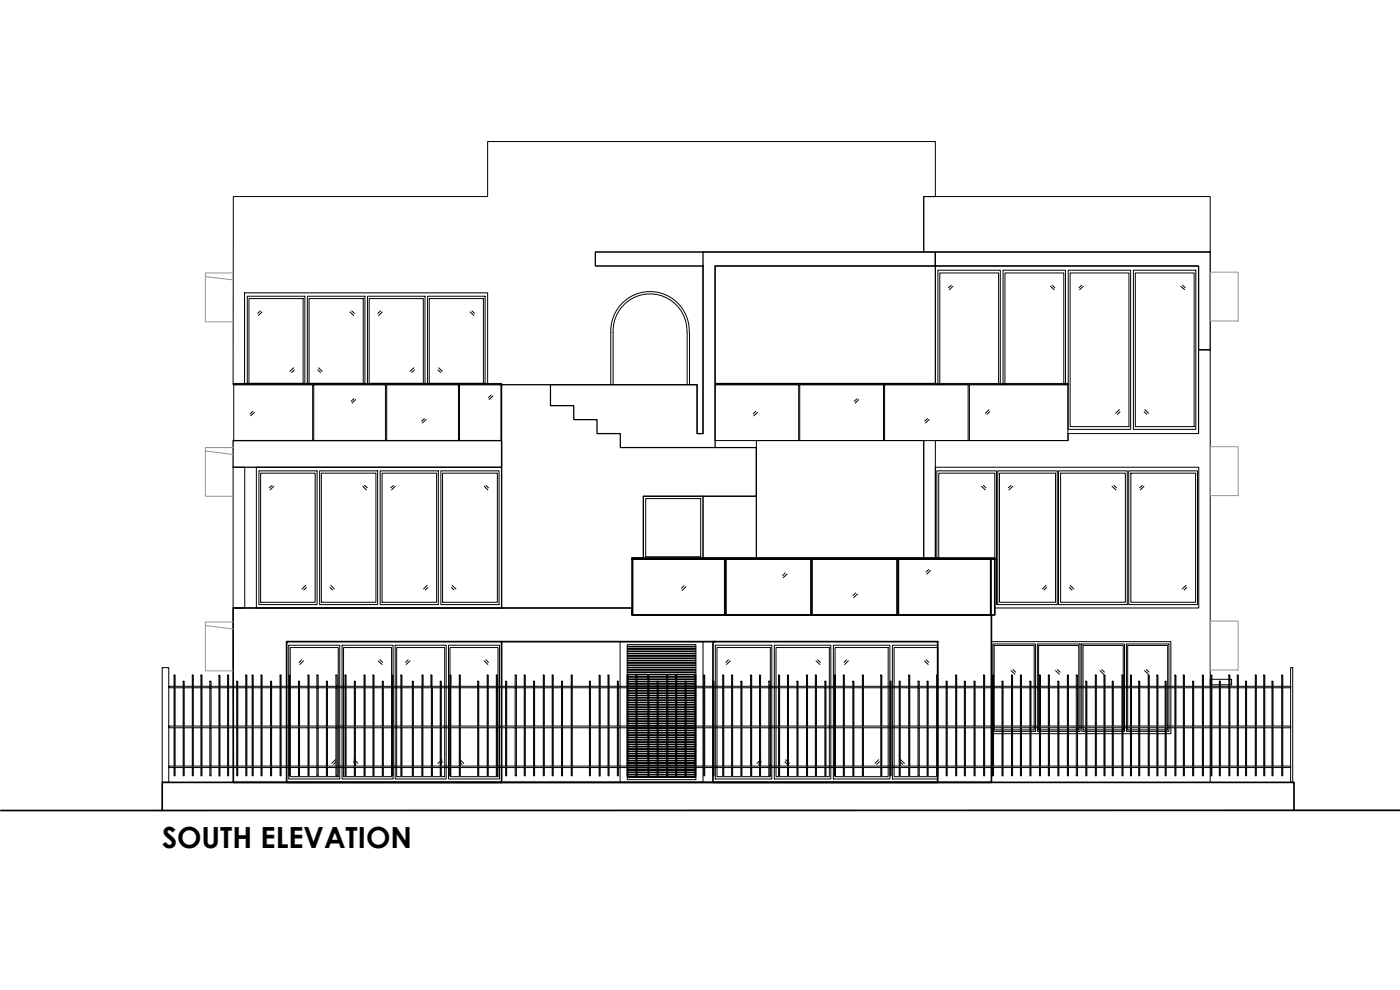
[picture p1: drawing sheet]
<svg xmlns="http://www.w3.org/2000/svg" width="420mm" height="297mm" viewBox="0 0 420 297" stroke-linecap="round" stroke-linejoin="round" font-family="sans-serif">
<defs><g id="words">
<text font-size="8.7" x="48.6" y="254.4">SOUTH ELEVATION</text>
</g></defs>
<!-- layer: A-elev section- 01-XBOLD -->
<path d="M189.7 167.4h108.9v.4h-108.9zM189.8 167.8h27.7v16.7h-27.7zM217.8 167.8h25.6v16.7h-25.6zM243.7 167.8h25.5v16.7h-25.5zM269.6 167.8h27.7v16.7h-27.7zM297.3 167.8h1.3v16.7h-1.3zM70 182.4h119.7v2.1h107.8v50.2h-227.5zM86 192.5h64.5v42.2h-64.5zM150.5 192.5h64.2M214 192.5h67.4v42.2h-67.4zM388.3 243.1v-8.4h-339.6v8.5" fill="none" stroke="#000" stroke-width=".51"/>
<!-- layer: 0 -->
<g fill="none" stroke="#000" stroke-width=".3">
<path d="M214.6 79.8h66.1v35.2h-66.1zM70 140.2h3.4v42.2h-3.4zM186.1 192.5h24.9v42.2h-24.9zM188.3 193.4h20.5v40.5h-20.5zM188.3 193.9h20.5v.2h-20.5zM188.3 194.6h20.5v.2h-20.5zM188.3 195.3h20.5v.2h-20.5zM188.3 196h20.5v.2h-20.5zM188.3 196.7h20.5v.2h-20.5zM188.3 197.4h20.5v.2h-20.5zM188.3 198.1h20.5v.2h-20.5zM188.3 198.8h20.5v.2h-20.5z"/>
<path d="M188.3 199.5h20.5v.2h-20.5zM48.7 200.3h2v34.4h-2zM50.7 205.9h336.6v.5h-336.6zM50.7 217.9h336.6v.5h-336.6zM52.2 202.6h.4v3.3h-.4zM52.2 206.4h.4v11.5h-.4zM52.2 218.4h.4v11.5h-.4zM55 204.4h.3v1.5h-.3zM55 206.4h.3v11.5h-.3zM55 218.4h.3v11.5h-.3zM57.7 202.6h.3v3.3h-.3zM57.7 206.4h.3v11.5h-.3z"/>
<path d="M57.7 218.4h.3v11.5h-.3zM60.3 202.6h.3v3.3h-.3zM60.3 206.4h.3v11.5h-.3zM60.3 218.4h.3v11.5h-.3zM63 204.4h.4v1.5h-.4zM63 206.4h.4v11.5h-.4zM63 218.4h.4v11.5h-.4zM65.7 202.6h.3v3.3h-.3zM65.7 206.4h.3v11.5h-.3zM65.7 218.4h.3v11.5h-.3zM68.3 202.6h.3v3.3h-.3zM68.3 206.4h.3v11.5h-.3z"/>
<path d="M68.3 218.4h.3v11.5h-.3zM71 204.4h.4v1.5h-.4zM71 206.4h.4v11.5h-.4zM71 218.4h.4v11.5h-.4zM73.8 202.6h.3v3.3h-.3zM73.8 206.4h.3v11.5h-.3zM73.8 218.4h.3v11.5h-.3zM75.7 202.6h.3v3.3h-.3zM75.7 206.4h.3v11.5h-.3zM75.7 218.4h.3v11.5h-.3zM78.3 202.6h.4v3.3h-.4zM78.3 206.4h.4v11.5h-.4z"/>
<path d="M78.3 218.4h.4v11.5h-.4zM81.2 204.4h.3v1.5h-.3zM81.2 206.4h.3v11.5h-.3zM81.2 218.4h.3v11.5h-.3zM84.1 202.6h.3v3.3h-.3zM84.1 206.4h.3v11.5h-.3zM84.1 218.4h.3v11.5h-.3zM86.7 202.6h.3v3.3h-.3zM86.7 206.4h.3v11.5h-.3zM86.7 218.4h.3v11.5h-.3zM89.6 204.4h.3v1.5h-.3zM89.6 206.4h.3v11.5h-.3z"/>
<path d="M89.6 218.4h.3v11.5h-.3zM92.4 202.6h.4v3.3h-.4zM92.4 206.4h.4v11.5h-.4zM92.4 218.4h.4v11.5h-.4zM95.1 202.6h.4v3.3h-.4zM95.1 206.4h.4v11.5h-.4zM95.1 218.4h.4v11.5h-.4zM98 204.4h.3v1.5h-.3zM98 206.4h.3v11.5h-.3zM98 218.4h.3v11.5h-.3zM100.8 202.6h.4v3.3h-.4zM100.8 206.4h.4v11.5h-.4z"/>
<path d="M100.8 218.4h.4v11.5h-.4zM103.5 202.6h.4v3.3h-.4zM103.5 206.4h.4v11.5h-.4zM103.5 218.4h.4v11.5h-.4zM106.3 204.4h.4v1.5h-.4zM106.3 206.4h.4v11.5h-.4zM106.3 218.4h.4v11.5h-.4zM109.3 202.6h.3v3.3h-.3zM109.3 206.4h.3v11.5h-.3zM109.3 218.4h.3v11.5h-.3zM111.9 202.6h.3v3.3h-.3zM111.9 206.4h.3v11.5h-.3z"/>
<path d="M111.9 218.4h.3v11.5h-.3zM114.7 204.4h.3v1.5h-.3zM114.7 206.4h.3v11.5h-.3zM114.7 218.4h.3v11.5h-.3zM117.6 202.6h.4v3.3h-.4zM117.6 206.4h.4v11.5h-.4zM117.6 218.4h.4v11.5h-.4zM120.3 202.6h.3v3.3h-.3zM120.3 206.4h.3v11.5h-.3zM120.3 218.4h.3v11.5h-.3zM123.7 206.4h.4v11.5h-.4zM123.7 218.4h.4v11.5h-.4z"/>
<path d="M123.7 204.4h.4v1.5h-.4zM126.6 206.4h.3v11.5h-.3zM126.6 218.4h.3v11.5h-.3zM126.7 202.6h.3v3.3h-.3zM129.3 202.6h.3v3.3h-.3zM129.5 206.4h.3v11.5h-.3zM129.5 218.4h.3v11.5h-.3zM132.1 206.4h.3v11.5h-.3zM132.1 218.4h.3v11.5h-.3zM132.1 204.4h.3v1.5h-.3zM135 206.4h.3v11.5h-.3zM135 218.4h.3v11.5h-.3z"/>
<path d="M135 202.6h.4v3.3h-.4zM137.8 206.4h.4v11.5h-.4zM137.8 218.4h.4v11.5h-.4zM137.8 202.6h.4v3.3h-.4zM143.4 204.4h.3v1.5h-.3zM143.4 206.4h.3v11.5h-.3zM143.4 218.4h.3v11.5h-.3zM146.2 202.6h.3v3.3h-.3zM146.2 206.4h.3v11.5h-.3zM146.2 218.4h.3v11.5h-.3zM148.9 202.6h.4v3.3h-.4zM148.9 206.4h.4v11.5h-.4z"/>
<path d="M148.9 218.4h.4v11.5h-.4zM151.7 204.4h.4v1.5h-.4zM151.7 206.4h.4v11.5h-.4zM151.7 218.4h.4v11.5h-.4zM154.6 202.6h.4v3.3h-.4zM154.6 206.4h.4v11.5h-.4zM154.6 218.4h.4v11.5h-.4zM157.3 202.6h.3v3.3h-.3zM157.3 206.4h.3v11.5h-.3zM157.3 218.4h.3v11.5h-.3zM160.1 204.4h.3v1.5h-.3zM160.1 206.4h.3v11.5h-.3z"/>
<path d="M160.1 218.4h.3v11.5h-.3zM163 202.6h.4v3.3h-.4zM163 206.4h.4v11.5h-.4zM163 218.4h.4v11.5h-.4zM165.7 202.6h.3v3.3h-.3zM165.7 206.4h.3v11.5h-.3zM165.7 218.4h.3v11.5h-.3zM168.5 204.4h.3v1.5h-.3zM168.5 206.4h.3v11.5h-.3zM168.5 218.4h.3v11.5h-.3zM171.4 202.6h.3v3.3h-.3zM171.4 206.4h.3v11.5h-.3z"/>
<path d="M171.4 218.4h.3v11.5h-.3zM176.9 204.4h.3v1.5h-.3zM176.9 206.4h.3v11.5h-.3zM176.9 218.4h.3v11.5h-.3zM179.8 202.6h.3v3.3h-.3zM179.8 206.4h.3v11.5h-.3zM179.8 218.4h.3v11.5h-.3zM182.5 202.6h.3v3.3h-.3zM182.5 206.4h.3v11.5h-.3zM182.5 218.4h.3v11.5h-.3zM185.3 204.4h.3v1.5h-.3zM185.3 206.4h.3v11.5h-.3z"/>
<path d="M185.3 218.4h.3v11.5h-.3zM188.2 202.6h.3v3.3h-.3zM188.2 206.4h.3v11.5h-.3zM188.2 218.4h.3v11.5h-.3zM188.3 200.2h20.5v.2h-20.5zM188.3 200.9h20.5v.2h-20.5zM188.3 201.6h20.5v.2h-20.5zM188.3 202.3h20.5v.2h-20.5zM188.3 203h20.5v.2h-20.5zM188.3 203.7h20.5v.2h-20.5zM188.3 204.4h20.5v.2h-20.5zM188.3 205.1h20.5v.2h-20.5z"/>
<path d="M188.3 205.8h20.5v.2h-20.5zM188.3 206.5h20.5v.2h-20.5zM188.3 207.2h20.5v.2h-20.5zM188.3 207.9h20.5v.2h-20.5zM188.3 208.6h20.5v.2h-20.5zM188.3 209.3h20.5v.2h-20.5zM188.3 210h20.5v.2h-20.5zM188.3 210.7h20.5v.2h-20.5zM188.3 211.4h20.5v.2h-20.5zM188.3 212.1h20.5v.2h-20.5zM188.3 212.8h20.5v.2h-20.5zM188.3 213.5h20.5v.2h-20.5z"/>
<path d="M188.3 214.2h20.5v.2h-20.5zM188.3 214.9h20.5v.2h-20.5zM188.3 215.6h20.5v.2h-20.5zM188.3 216.3h20.5v.2h-20.5zM188.3 217h20.5v.2h-20.5zM188.3 217.7h20.5v.2h-20.5zM188.3 218.4h20.5v.2h-20.5zM188.3 219.1h20.5v.2h-20.5zM188.3 219.8h20.5v.1h-20.5zM190.9 202.6h.3v3.3h-.3zM190.9 206.4h.3v11.5h-.3zM190.9 218.4h.3v11.5h-.3z"/>
<path d="M194.4 202.6h.3v3.3h-.3zM194.4 206.4h.3v11.5h-.3zM194.4 218.4h.3v11.5h-.3zM197.2 204.4h.3v1.5h-.3zM197.2 206.4h.3v11.5h-.3zM197.2 218.4h.3v11.5h-.3zM200.1 202.6h.3v3.3h-.3zM200.1 206.4h.3v11.5h-.3zM200.1 218.4h.3v11.5h-.3zM202.8 202.6h.3v3.3h-.3zM202.8 206.4h.3v11.5h-.3zM202.8 218.4h.3v11.5h-.3z"/>
<path d="M205.6 204.4h.3v1.5h-.3zM205.6 206.4h.3v11.5h-.3zM205.6 218.4h.3v11.5h-.3zM208.5 202.6h.3v3.3h-.3zM208.5 206.4h.3v11.5h-.3zM208.5 218.4h.3v11.5h-.3zM211.2 202.6h.3v3.3h-.3zM211.2 206.4h.3v11.5h-.3zM211.2 218.4h.3v11.5h-.3zM214 204.4h.3v1.5h-.3zM214 206.4h.3v11.5h-.3zM214 218.4h.3v11.5h-.3z"/>
<path d="M216.9 202.6h.3v3.3h-.3zM216.9 206.4h.3v11.5h-.3zM216.9 218.4h.3v11.5h-.3zM219.6 202.6h.3v3.3h-.3zM219.6 206.4h.3v11.5h-.3zM219.6 218.4h.3v11.5h-.3zM222.4 204.4h.3v1.5h-.3zM222.4 206.4h.3v11.5h-.3zM222.4 218.4h.3v11.5h-.3zM225.3 202.6h.3v3.3h-.3zM225.3 206.4h.3v11.5h-.3zM225.3 218.4h.3v11.5h-.3z"/>
<path d="M227.9 202.6h.4v3.3h-.4zM227.9 206.4h.4v11.5h-.4zM227.9 218.4h.4v11.5h-.4zM230.7 204.4h.4v1.5h-.4zM230.7 206.4h.4v11.5h-.4zM230.7 218.4h.4v11.5h-.4zM233.7 202.6h.3v3.3h-.3zM233.7 206.4h.3v11.5h-.3zM233.7 218.4h.3v11.5h-.3zM236.3 202.6h.3v3.3h-.3zM236.3 206.4h.3v11.5h-.3zM236.3 218.4h.3v11.5h-.3z"/>
<path d="M239.2 204.4h.3v1.5h-.3zM239.2 206.4h.3v11.5h-.3zM239.2 218.4h.3v11.5h-.3zM242 202.6h.4v3.3h-.4zM242 206.4h.4v11.5h-.4zM242 218.4h.4v11.5h-.4zM244.7 202.6h.3v3.3h-.3zM244.7 206.4h.3v11.5h-.3zM244.7 218.4h.3v11.5h-.3zM247.6 204.4h.3v1.5h-.3zM247.6 206.4h.3v11.5h-.3zM247.6 218.4h.3v11.5h-.3z"/>
<path d="M250.4 202.6h.3v3.3h-.3zM250.4 206.4h.3v11.5h-.3zM250.4 218.4h.3v11.5h-.3zM253.1 202.6h.3v3.3h-.3zM253.1 206.4h.3v11.5h-.3zM253.1 218.4h.3v11.5h-.3zM255.9 204.4h.4v1.5h-.4zM255.9 206.4h.4v11.5h-.4zM255.9 218.4h.4v11.5h-.4zM258.8 202.6h.3v3.3h-.3zM258.8 206.4h.3v11.5h-.3zM258.8 218.4h.3v11.5h-.3z"/>
<path d="M264.3 202.6h.3v3.3h-.3zM264.3 206.4h.3v11.5h-.3zM264.3 218.4h.3v11.5h-.3zM267.1 204.4h.3v1.5h-.3zM267.1 206.4h.3v11.5h-.3zM267.1 218.4h.3v11.5h-.3zM269.9 204.4h.3v1.5h-.3zM269.9 206.4h.3v11.5h-.3zM269.9 218.4h.3v11.5h-.3zM272.7 202.6h.3v3.3h-.3zM272.7 206.4h.3v11.5h-.3zM272.7 218.4h.3v11.5h-.3z"/>
<path d="M275.5 204.4h.4v1.5h-.4zM275.5 206.4h.4v11.5h-.4zM275.5 218.4h.4v11.5h-.4zM278.2 204.4h.4v1.5h-.4zM278.2 206.4h.4v11.5h-.4zM278.2 218.4h.4v11.5h-.4zM281.1 202.6h.3v3.3h-.3zM281.1 206.4h.3v11.5h-.3zM281.1 218.4h.3v11.5h-.3zM284 204.4h.3v1.5h-.3zM284 206.4h.3v11.5h-.3zM284 218.4h.3v11.5h-.3z"/>
<path d="M286.8 202.6h.3v3.3h-.3zM286.8 206.4h.3v11.5h-.3zM286.8 218.4h.3v11.5h-.3zM289.4 204.4h.3v1.5h-.3zM289.4 206.4h.3v11.5h-.3zM289.4 218.4h.3v11.5h-.3zM292.3 204.4h.4v1.5h-.4zM292.3 206.4h.4v11.5h-.4zM292.3 218.4h.4v11.5h-.4zM295.2 202.6h.3v3.3h-.3zM295.2 206.4h.3v11.5h-.3zM295.2 218.4h.3v11.5h-.3z"/>
<path d="M297.9 202.6h.3v3.3h-.3zM297.9 206.4h.3v11.5h-.3zM297.9 218.4h.3v11.5h-.3zM300.7 204.4h.3v1.5h-.3zM300.7 206.4h.3v11.5h-.3zM300.7 218.4h.3v11.5h-.3zM303.6 202.6h.3v3.3h-.3zM303.6 206.4h.3v11.5h-.3zM303.6 218.4h.3v11.5h-.3zM306.2 202.6h.4v3.3h-.4zM306.2 206.4h.4v11.5h-.4zM306.2 218.4h.4v11.5h-.4z"/>
<path d="M309.1 204.4h.3v1.5h-.3zM309.1 206.4h.3v11.5h-.3zM309.1 218.4h.3v11.5h-.3zM312 202.6h.3v3.3h-.3zM312 206.4h.3v11.5h-.3zM312 218.4h.3v11.5h-.3zM314.6 202.6h.3v3.3h-.3zM314.6 206.4h.3v11.5h-.3zM314.6 218.4h.3v11.5h-.3zM317.5 204.4h.3v1.5h-.3zM317.5 206.4h.3v11.5h-.3zM317.5 218.4h.3v11.5h-.3z"/>
<path d="M320.3 202.6h.4v3.3h-.4zM320.3 206.4h.4v11.5h-.4zM320.3 218.4h.4v11.5h-.4zM323 202.6h.4v3.3h-.4zM323 206.4h.4v11.5h-.4zM323 218.4h.4v11.5h-.4zM325.9 204.4h.3v1.5h-.3zM325.9 206.4h.3v11.5h-.3zM325.9 218.4h.3v11.5h-.3zM328.7 202.6h.3v3.3h-.3zM328.7 206.4h.3v11.5h-.3zM328.7 218.4h.3v11.5h-.3z"/>
<path d="M331.3 202.6h.3v3.3h-.3zM331.3 206.4h.3v11.5h-.3zM331.3 218.4h.3v11.5h-.3zM333.8 204.4h.3v1.5h-.3zM333.8 206.4h.3v11.5h-.3zM333.8 218.4h.3v11.5h-.3zM336.7 202.6h.3v3.3h-.3zM336.7 206.4h.3v11.5h-.3zM336.7 218.4h.3v11.5h-.3zM339.3 202.6h.3v3.3h-.3zM339.3 206.4h.3v11.5h-.3zM339.3 218.4h.3v11.5h-.3z"/>
<path d="M341.7 204.4h.4v1.5h-.4zM341.7 206.4h.4v11.5h-.4zM341.7 218.4h.4v11.5h-.4zM344.6 202.6h.3v3.3h-.3zM344.6 206.4h.3v11.5h-.3zM344.6 218.4h.3v11.5h-.3zM347.2 202.6h.3v3.3h-.3zM347.2 206.4h.3v11.5h-.3zM347.2 218.4h.3v11.5h-.3zM349.7 204.4h.3v1.5h-.3zM349.7 206.4h.3v11.5h-.3zM349.7 218.4h.3v11.5h-.3z"/>
<path d="M352.6 202.6h.3v3.3h-.3zM352.6 206.4h.3v11.5h-.3zM352.6 218.4h.3v11.5h-.3zM355.1 202.6h.4v3.3h-.4zM355.1 206.4h.4v11.5h-.4zM355.1 218.4h.4v11.5h-.4zM357.9 204.4h.3v1.5h-.3zM357.9 206.4h.3v11.5h-.3zM357.9 218.4h.3v11.5h-.3zM360.8 202.6h.4v3.3h-.4zM360.8 206.4h.4v11.5h-.4zM360.8 218.4h.4v11.5h-.4z"/>
<path d="M363.4 202.6h.3v3.3h-.3zM363.4 206.4h.3v11.5h-.3zM363.4 218.4h.3v11.5h-.3zM365.9 204.4h.3v1.5h-.3zM365.9 206.4h.3v11.5h-.3zM365.9 218.4h.3v11.5h-.3zM368.8 202.6h.3v3.3h-.3zM368.8 206.4h.3v11.5h-.3zM368.8 218.4h.3v11.5h-.3zM371.3 202.6h.3v3.3h-.3zM371.3 206.4h.3v11.5h-.3zM371.3 218.4h.3v11.5h-.3z"/>
<path d="M373.8 204.4h.3v1.5h-.3zM373.8 206.4h.3v11.5h-.3zM373.8 218.4h.3v11.5h-.3zM376.7 202.6h.3v3.3h-.3zM376.7 206.4h.3v11.5h-.3zM376.7 218.4h.3v11.5h-.3zM379.3 202.6h.3v3.3h-.3zM379.3 206.4h.3v11.5h-.3zM379.3 218.4h.3v11.5h-.3zM381.7 204.4h.4v1.5h-.4zM381.7 206.4h.4v11.5h-.4zM381.7 218.4h.4v11.5h-.4z"/>
<path d="M384.7 202.6h.3v3.3h-.3zM384.7 206.4h.3v11.5h-.3zM384.7 218.4h.3v11.5h-.3zM50.7 229.9h336.6v.4h-336.6zM52.2 230.3h.4v2.5h-.4zM55 230.3h.3v2.5h-.3zM57.7 230.3h.3v2.5h-.3zM60.3 230.4h.3v2.4h-.3zM63 230.3h.4v2.5h-.4zM65.7 230.3h.3v2.5h-.3zM68.3 230.3h.3v2.5h-.3zM71 230.3h.4v2.5h-.4z"/>
<path d="M73.8 230.3h.3v2.5h-.3zM75.7 230.3h.3v2.5h-.3zM78.3 230.3h.4v2.5h-.4zM81.2 230.3h.3v2.5h-.3zM84.1 230.3h.3v2.5h-.3zM86.7 230.3h.3v2.5h-.3zM89.6 230.3h.3v2.5h-.3zM92.4 230.3h.4v2.5h-.4zM95.1 230.3h.4v2.5h-.4zM98 230.3h.3v2.5h-.3zM100.8 230.3h.4v2.5h-.4zM103.5 230.3h.4v2.5h-.4z"/>
<path d="M106.3 230.3h.4v2.5h-.4zM109.3 230.3h.3v2.5h-.3zM111.9 230.3h.3v2.5h-.3zM114.7 230.3h.3v2.5h-.3zM117.6 230.3h.4v2.5h-.4zM120.3 230.3h.3v2.5h-.3zM123.7 230.3h.4v2.5h-.4zM126.6 230.3h.3v2.5h-.3zM129.5 230.3h.3v2.5h-.3zM132.1 230.3h.3v2.5h-.3zM135 230.3h.3v2.5h-.3zM137.8 230.3h.4v2.5h-.4z"/>
<path d="M143.4 230.3h.3v2.5h-.3zM146.2 230.3h.3v2.5h-.3zM148.9 230.4h.4v2.4h-.4zM151.7 230.3h.4v2.5h-.4zM154.6 230.3h.4v2.5h-.4zM157.3 230.3h.3v2.5h-.3zM160.1 230.3h.3v2.5h-.3zM163 230.3h.4v2.5h-.4zM165.7 230.3h.3v2.5h-.3zM168.5 230.3h.3v2.5h-.3zM171.4 230.3h.3v2.5h-.3zM176.9 230.3h.3v2.5h-.3z"/>
<path d="M179.8 230.4h.3v2.4h-.3zM182.5 230.3h.3v2.5h-.3zM185.3 230.3h.3v2.5h-.3zM188.2 230.3h.3v2.5h-.3zM188.3 220.5h20.5v.1h-20.5zM188.3 221.2h20.5v.1h-20.5zM188.3 221.9h20.5v.1h-20.5zM188.3 222.6h20.5v.1h-20.5zM188.3 223.3h20.5v.1h-20.5zM188.3 224h20.5v.1h-20.5zM188.3 224.6h20.5v.2h-20.5zM188.3 225.3h20.5v.2h-20.5z"/>
<path d="M188.3 226h20.5v.2h-20.5zM188.3 226.7h20.5v.2h-20.5zM188.3 227.4h20.5v.2h-20.5zM188.3 228.1h20.5v.2h-20.5zM188.3 228.8h20.5v.2h-20.5zM188.3 229.5h20.5v.2h-20.5zM188.3 230.2h20.5v.2h-20.5zM188.3 230.9h20.5v.2h-20.5zM188.3 231.6h20.5v.2h-20.5zM188.3 232.3h20.5v.2h-20.5zM188.3 233h20.5v.2h-20.5zM190.9 230.3h.3v2.5h-.3z"/>
<path d="M194.4 230.3h.3v2.5h-.3zM197.2 230.3h.3v2.5h-.3zM200.1 230.3h.3v2.5h-.3zM202.8 230.3h.3v2.5h-.3zM205.6 230.3h.3v2.5h-.3zM208.5 230.3h.3v2.5h-.3zM211.2 230.4h.3v2.4h-.3zM214 230.3h.3v2.5h-.3zM216.9 230.3h.3v2.5h-.3zM219.6 230.3h.3v2.5h-.3zM222.4 230.3h.3v2.5h-.3zM225.3 230.3h.3v2.5h-.3z"/>
<path d="M227.9 230.3h.4v2.5h-.4zM230.7 230.3h.4v2.5h-.4zM233.7 230.3h.3v2.5h-.3zM236.3 230.3h.3v2.5h-.3zM239.2 230.3h.3v2.5h-.3zM242 230.3h.4v2.5h-.4zM244.7 230.3h.3v2.5h-.3zM247.6 230.3h.3v2.5h-.3zM250.4 230.3h.3v2.5h-.3zM253.1 230.3h.3v2.5h-.3zM255.9 230.3h.4v2.5h-.4zM258.8 230.3h.3v2.5h-.3z"/>
<path d="M264.3 230.3h.3v2.5h-.3zM267.1 230.3h.3v2.5h-.3zM269.9 230.3h.3v2.5h-.3zM272.7 230.3h.3v2.5h-.3zM275.5 230.3h.4v2.5h-.4zM278.2 230.3h.4v2.5h-.4zM281.1 230.4h.3v2.4h-.3zM284 230.3h.3v2.5h-.3zM286.8 230.3h.3v2.5h-.3zM289.4 230.3h.3v2.5h-.3zM292.3 230.3h.4v2.5h-.4zM295.2 230.3h.3v2.5h-.3z"/>
<path d="M297.9 230.3h.3v2.5h-.3zM300.7 230.3h.3v2.5h-.3zM303.6 230.3h.3v2.5h-.3zM306.2 230.3h.4v2.5h-.4zM309.1 230.3h.3v2.5h-.3zM312 230.3h.3v2.5h-.3zM314.6 230.3h.3v2.5h-.3zM317.5 230.3h.3v2.5h-.3zM320.3 230.3h.4v2.5h-.4zM323 230.3h.4v2.5h-.4zM325.9 230.3h.3v2.5h-.3zM328.7 230.3h.3v2.5h-.3z"/>
<path d="M331.3 230.3h.3v2.5h-.3zM333.8 230.3h.3v2.5h-.3zM336.7 230.3h.3v2.5h-.3zM339.3 230.3h.3v2.5h-.3zM341.7 230.3h.4v2.5h-.4zM344.6 230.3h.3v2.5h-.3zM347.2 230.3h.3v2.5h-.3zM349.7 230.3h.3v2.5h-.3zM352.6 230.3h.3v2.5h-.3zM355.1 230.3h.4v2.5h-.4zM357.9 230.3h.3v2.5h-.3zM360.8 230.3h.4v2.5h-.4z"/>
<path d="M363.4 230.3h.3v2.5h-.3zM365.9 230.3h.3v2.5h-.3zM368.8 230.3h.3v2.5h-.3zM371.3 230.3h.3v2.5h-.3zM373.8 230.3h.3v2.5h-.3zM376.7 230.3h.3v2.5h-.3zM379.3 230.3h.3v2.5h-.3zM381.7 230.3h.4v2.5h-.4zM384.7 230.3h.3v2.5h-.3z"/>
</g>
<!-- layer: grey -->
<g fill="none" stroke="#000" stroke-width=".3">
<path d="M78.1 93.3l-.8 .7M78.7 93.6l-1.1 1.1M105 93.6l1.2 1.1M105.6 93.3l.7 .7M114.2 93.3l-.8 .7M114.7 93.6l-1.1 1.1M141.1 93.6l1.1 1.1M141.6 93.3l.8 .7M285.5 85.6l-.9 .7M286 85.9l-1.1 1M315.3 85.9l1.1 1M315.8 85.6l.8 .7"/>
<path d="M324.6 85.6l-.8 .7M325.1 85.9l-1.1 1M354.4 85.9l1.1 1M354.9 85.6l.8 .7M88.1 110.3l-1.1 1.1M88.3 111l-.8 .7M95.4 111l.8 .7M95.6 110.3l1.1 1.1M106.2 119.6l-.8 .8M106.7 119.9l-1.1 1.1M124.2 110.3l-1.2 1.1M124.4 111l-.8 .7"/>
<path d="M131.4 111l.8 .7M131.7 110.3l1.1 1.1M147.4 118.5l-.8 .8M147.9 118.8l-1.1 1.1M257.2 119.6l-.8 .8M257.7 119.9l-1.1 1.1M281.5 115v-33.9h18.7v33.9M281.5 115.4h.1M282 115.4h.1M282 115v-33.1h17.7v33.1M299.7 115.4h.1M300.2 115.4h.1"/>
<path d="M301 115v-33.9h18.8v33.9M301 115.4h.1M301.6 115.4h.1M301.6 115v-33.1h17.7v33.1M319.3 115.4h.1M319.8 115.4h.1M75.9 123.4l-.9 .8M76.4 123.7l-1.2 1.1M127.4 125.6l-.9 .8M127.9 125.8l-1.1 1.1M226.8 123.4l-.8 .8M227.4 123.7l-1.2 1.1"/>
<path d="M278.4 125.6l-.9 .8M278.9 125.8l-1.1 1.1M296.8 122.9l-1.1 1.1M297 123.6l-.8 .7M336 122.9l-1.2 1.1M336.1 123.6l-.7 .7M343.4 123.6l.7 .7M343.6 122.9l1.1 1.1M77.7 141.3h17.5v40.1h-17.5zM78.2 142h16.4v38.7h-16.4zM81.6 145.7l-.8 .7M82.1 145.9l-1 1.1"/>
<path d="M95.9 141.3h17.4v40.1h-17.4zM96.4 142h16.4v38.7h-16.4zM108.9 145.9l1.1 1.1M109.4 145.7l.8 .7M114.1 141.3h17.5v40.1h-17.5zM114.7 142h16.3v38.7h-16.3zM118.1 145.7l-.8 .7M118.6 145.9l-1.1 1.1M132.3 141.3h17.5v40.1h-17.5zM132.8 142h16.5v38.7h-16.5zM145.3 145.9l1.1 1.1M145.8 145.7l.8 .7"/>
<path d="M193.8 149.6h16.5v17.5h-16.5zM294.6 145.9l1.1 1.1M295.1 145.7l.8 .7M299.4 141.3h17.9v40.1h-17.9zM300 142h16.8v38.7h-16.8zM303.4 145.7l-.8 .7M304 145.9l-1.2 1.1M333.7 145.9l1.2 1.1M334.3 145.7l.8 .7M342.8 145.7l-.7 .7M343.3 145.9l-1.1 1.1M91.7 175.6l-1 1.1"/>
<path d="M92 176.3l-.8 .7M99 176.3l.9 .7M99.3 175.6l1.1 1.1M128.2 175.6l-1.1 1.1M128.4 176.3l-.8 .7M135.5 176.3l.7 .7M135.7 175.6l1.1 1.1M205.3 175.8l-.8 .7M205.8 176.1l-1.1 1.1M235.6 171.9l-.7 .8M236.2 172.3l-1.1 1M256.8 177.9l-.8 .8"/>
<path d="M257.3 178.2l-1.1 1.1M278.7 170.9l-.8 .7M279.3 171.2l-1.1 1.1M281.2 167.4v-26.1h17.9v40.1M281.2 167.8h.1M281.7 167.4v-25.4h16.9v25.8M281.7 167.8h.1M313.9 175.6l-1.1 1.1M314.1 176.3l-.7 .7M320.9 176.3l.8 .7M321.2 175.6l1 1.1M356 175.6l-1.2 1.1"/>
<path d="M356.2 176.3l-.8 .7M86.7 193.6h15.3v40.1h-15.3zM87.1 194.3h14.4v38.7h-14.4zM90.5 198l-.7 .7M91.1 198.3l-1.1 1.1M102.7 193.6h15.3v40.1h-15.3zM103.1 194.3h14.4v38.7h-14.4zM113.5 198.3l1.2 1.1M114.1 198l.8 .7M118.6 193.6h15.3v40.1h-15.3zM119 194.3h14.5v38.7h-14.5zM122.5 198l-.8 .7"/>
<path d="M123 198.3l-1.1 1.1M134.6 193.6h15.3v40.1h-15.3zM135 194.3h14.5v38.7h-14.5zM145.3 198.3l1.1 1.1M145.8 198l.8 .7M214.7 193.6h16.9v40.1h-16.9zM215.2 194.3h16v38.7h-16zM218.6 198l-.8 .7M219.2 198.3l-1.2 1.1M232.4 193.6h16.9v40.1h-16.9zM232.9 194.3h16v38.7h-16zM244.9 198.3l1.1 1.1"/>
<path d="M245.4 198l.8 .7M250.1 193.6h17v40.1h-17zM250.6 194.3h16v38.7h-16zM254 198l-.7 .7M254.6 198.3l-1.1 1.1M267.8 193.6h13.6v40.1h-13.6zM268.3 194.3h13.1v38.7h-13.1zM277.5 198.3l1.1 1.1M278 198l.7 .7M298 193.2h12.7v26.2h-12.7zM298.4 193.7h12v25.3h-12zM311.3 193.2h12.8v26.2h-12.8z"/>
<path d="M311.7 193.7h12.1v25.3h-12.1zM324.7 193.2h12.8v26.2h-12.8zM325 193.7h12.1v25.3h-12.1zM338.1 193.2h12.7v26.2h-12.7zM338.4 193.7h12v25.3h-12zM303.4 201.2l1.2 1.1M304 200.9l.8 .8M316.8 201.2l1.1 1.1M317.4 200.9l.7 .8M330.1 201.2l1.2 1.1M330.7 200.9l.7 .8M343.5 201.2l1.1 1.1"/>
<path d="M344 200.9l.8 .8M100.7 228l-1.2 1M100.9 228.6l-.8 .7M106.1 228.6l.7 .7M106.3 228l1.1 1M132.6 228l-1.1 1M132.8 228.6l-.7 .7M137.8 228.6l.9 .7M138.1 228l1.1 1M228.3 228l-1.1 1M228.5 228.6l-.8 .7M235.6 228.6l.7 .7"/>
<path d="M235.8 228l1.1 1M263.7 228l-1.1 1M263.9 228.6l-.8 .7M270.1 228.6l.8 .7M270.3 228l1.1 1"/>
</g>
<!-- layer: A-elev section-04- LITE -->
<g fill="none" stroke="#000" stroke-width=".3">
<path d="M277.2 59h86v16.6h-86zM211 75.6h-32.3v4.2h32.3M214.6 115.4h25.1v16.8h-25.1zM214.6 115h106v.4h-106zM240 115.4h25.2v16.8h-25.2zM265.5 115.4h25.1v16.8h-25.1zM290.9 115.4h29.6v16.8h-29.6zM227 132.2h50.2v35.2h-50.2zM320.6 130.1v2.1h-39.9v35.2h-3.5v-35.2M359.7 130.1v-25.1h3.5v129.7M193.1 148.9h17.9v18.5h-17.9zM211 148.9h16v18.5h-16z"/>
<path d="M280.7 140.2h79.1v42.2h-61.2M297.5 192.5h53.9v27.6h-53.9z"/>
</g>
<!-- layer: A-elev section-02- BOLD -->
<path d="M363.2 105v-29.4h-82.5v4.2h79v25.2h3.6M150.5 182.4v-67h14.7v6.3h7v4.2h7v4.2h7v4.2h40.8v14.6h-33.9v18.5h-3.4v17.1" fill="none" stroke="#000" stroke-width=".38"/>
<!-- layer: A-elev section-03-MEDIUM -->
<path d="M76.9 140.2h73.6v42.2h-73.6z" fill="none" stroke="#000" stroke-width=".3"/>
<!-- layer: 3 -->
<path d="M165.2 115.4h44v14.7h1.8v-54.5h69.7v4.2h-66.1v54.5M70 132.2h80.5v8h-80.5z" fill="none" stroke="#000" stroke-width=".38"/>
<!-- layer: A-detail-03-MEDIUM -->
<path d="M70 115h80.5v.4h-80.5zM70.1 115.4h23.7v16.8h-23.7zM94.1 115.4h21.6v16.8h-21.6zM116.1 115.4h21.5v16.8h-21.5zM137.9 115.4h12.4v16.8h-12.4z" fill="none" stroke="#000" stroke-width=".3"/>
<!-- layer: A-elev section-05- XLITE -->
<g fill="none" stroke="#000" stroke-width=".3">
<path d="M73.4 87.9h72.9v27.1h-72.9zM74.2 88.9h17.3v26.1h-17.3zM74.7 89.6h16.3v25.4h-16.3zM92.2 88.9h17.3v26.1h-17.3zM92.8 89.6h16.2v25.4h-16.2zM110.3 88.9h17.3v26.1h-17.3zM110.8 89.6h16.2v25.4h-16.2zM128.3 88.9h17.3v26.1h-17.3zM128.8 89.6h16.3v25.4h-16.3zM320.6 81.1h18.7v47.7h-18.7zM321.2 81.9h17.6v46.1h-17.6zM340.1 81.1h18.8v47.7h-18.8z"/>
<path d="M340.7 81.9h17.7v46.1h-17.7zM70.1 115.4h-.1v-56.4h76.3v-16.5h134.4v16.5h-3.5v16.6h-98.5v4.2h32.3v50.3h-1.8v-14.7h-44M280.7 115v-35.2h79v50.3h-39.1M317.7 141.3h20.6v40.1h-20.6zM318.3 142h19.4v38.7h-19.4zM338.8 141.3h20.6v40.1h-20.6zM339.4 142h19.4v38.7h-19.4z"/>
</g>
<!-- layer: 6 -->
<path d="M183.3 99.7v15.7M183.3 99.8a11.8 11.8 0 0 1 11.8-12.3 11.8 11.8 0 0 1 11.8 12.3M184 99.7v15.7M184 99.7a11.1 11.1 0 0 1 11.1-11.5 11.1 11.1 0 0 1 11.1 11.5M206.2 99.7v15.7M206.9 99.7v15.7" fill="none" stroke="#000" stroke-width=".3"/>
<!-- layer: 4 -->
<circle cx="211" cy="79.8" r=".11" fill="#000" stroke="#000" stroke-width=".3"/>
<!-- layer: 0 -->
<path d="M61.6 83v13.6h8.4M70 81.9h-8.4v1.1l8.4 1M363.2 81.6h8.4v14.7h-8.4zM61.6 135.3v13.6h8.4M70 134.3h-8.4v1l8.4 1.1M363.2 134h8.4v14.7h-8.4zM61.6 187.7v13.6h8.4M70 186.6h-8.4v1.1l8.4 1M363.2 186.4h8.4v14.6h-8.4z" fill="none" stroke="#939598" stroke-width=".3"/>
<!-- layer: 8 -->
<path d="M363.2 203.8h6.4v1.7h-6.4z" fill="none" stroke="#000" stroke-width=".3"/>
<!-- layer: elevation -->
<path d="M420.2 243.1l-420 .1" fill="none" stroke="#000" stroke-width=".51"/>
<!-- layer: illustr-CAR -->
<path d="M387.3 200.3h.7v34.4h-.7z" fill="none" stroke="#000" stroke-width=".3"/>
<!-- layer: 4 -->
<path d="M280.7 140.2v27.2" fill="none" stroke="#000" stroke-width=".32"/>
<use href="#words"/>
</svg>
